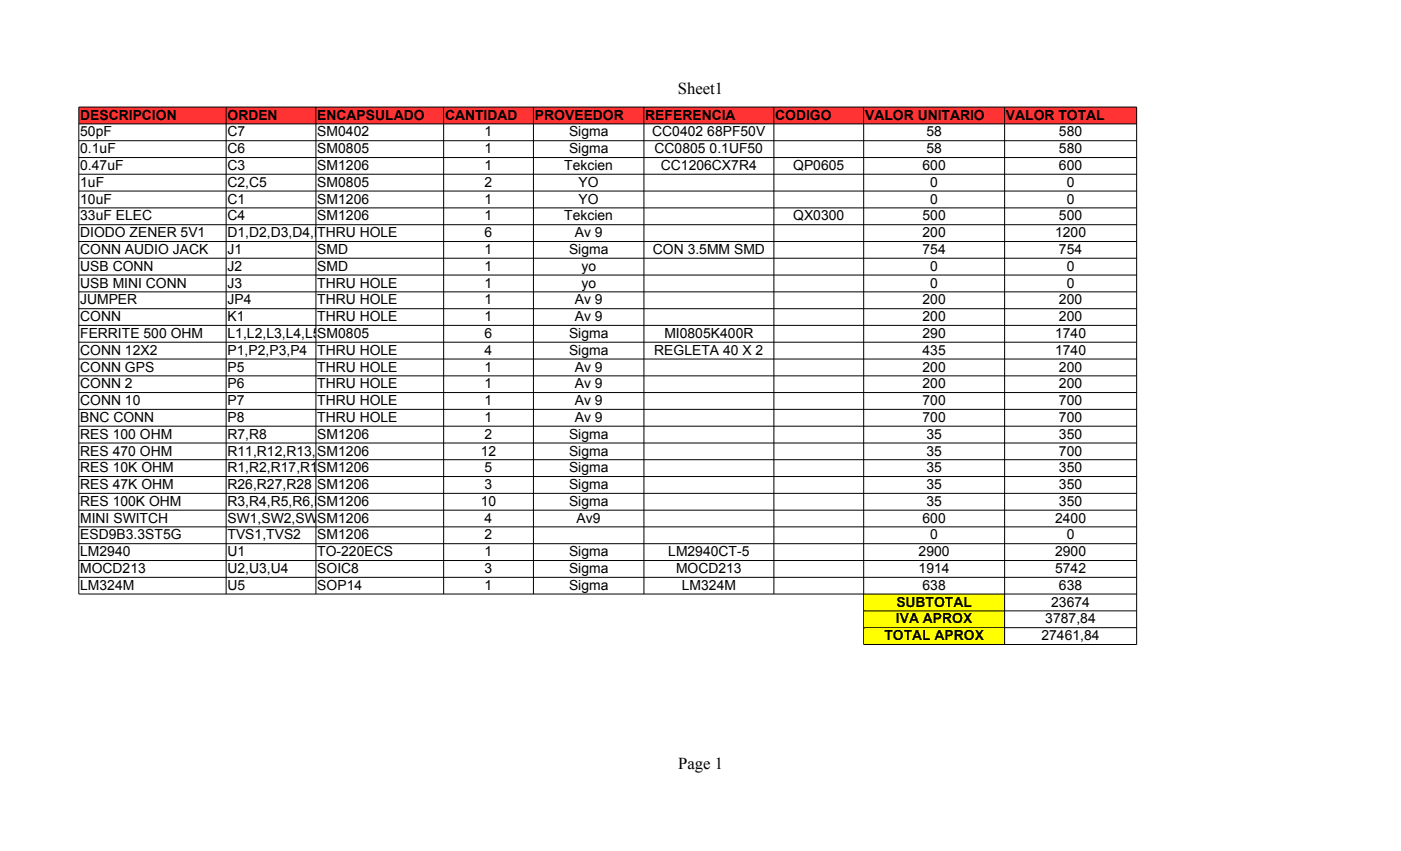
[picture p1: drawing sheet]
<svg xmlns="http://www.w3.org/2000/svg" width="356mm" height="216mm" viewBox="0 0 356 216" stroke-linecap="round" stroke-linejoin="round" font-family="sans-serif">
<defs><g id="words">
<g font-size="4.2">
<text x="172" y="23.8">Sheet1</text>
<text x="172.1" y="195">Page 1</text>
</g>
<g font-size="3.5">
<text x="20.4" y="30.4">DESCRIPCION</text>
<text x="20.4" y="34.6">50pF</text>
<text x="57.7" y="30.4">ORDEN</text>
<text x="57.7" y="34.6">C7</text>
<text x="80.5" y="30.4">ENCAPSULADO</text>
<text x="80.5" y="34.6">SM0402</text>
<text x="113" y="30.4">CANTIDAD</text>
<text x="123" y="34.6">1</text>
<text x="135.8" y="30.4">PROVEEDOR</text>
<text x="144.4" y="34.6">Sigma</text>
<text x="163.8" y="30.4">REFERENCIA</text>
<text x="165.6" y="34.6">CC0402 68PF50V</text>
<text x="196.8" y="30.4">CODIGO</text>
<text x="219.6" y="30.4">VALOR UNITARIO</text>
<text x="235.1" y="34.6">58</text>
<text x="255.3" y="30.4">VALOR TOTAL</text>
<text x="268.8" y="34.6">580</text>
<text x="20.4" y="38.9">0.1uF</text>
<text x="57.7" y="38.9">C6</text>
<text x="80.5" y="38.9">SM0805</text>
<text x="123" y="38.9">1</text>
<text x="144.4" y="38.9">Sigma</text>
<text x="166.2" y="38.9">CC0805 0.1UF50</text>
<text x="235.1" y="38.9">58</text>
<text x="268.8" y="38.9">580</text>
<text x="20.4" y="43.1">0.47uF</text>
<text x="20.4" y="47.4">1uF</text>
<text x="57.7" y="43.1">C3</text>
<text x="57.7" y="47.4">C2,C5</text>
<text x="80.5" y="43.1">SM1206</text>
<text x="80.5" y="47.4">SM0805</text>
<text x="123" y="43.1">1</text>
<text x="123" y="47.4">2</text>
<text x="143.2" y="43.1">Tekcien</text>
<text x="146.9" y="47.4">YO</text>
<text x="167.7" y="43.1">CC1206CX7R4</text>
<text x="201.3" y="43.1">QP0605</text>
<text x="234.1" y="43.1">600</text>
<text x="236.1" y="47.4">0</text>
<text x="268.8" y="43.1">600</text>
<text x="270.8" y="47.4">0</text>
<text x="20.4" y="51.6">10uF</text>
<text x="57.7" y="51.6">C1</text>
<text x="80.5" y="51.6">SM1206</text>
<text x="123" y="51.6">1</text>
<text x="146.9" y="51.6">YO</text>
<text x="236.1" y="51.6">0</text>
<text x="270.8" y="51.6">0</text>
<text x="20.4" y="55.9">33uF ELEC</text>
<text x="57.7" y="55.9">C4</text>
<text x="80.5" y="55.9">SM1206</text>
<text x="123" y="55.9">1</text>
<text x="143.2" y="55.9">Tekcien</text>
<text x="201.3" y="55.9">QX0300</text>
<text x="234.1" y="55.9">500</text>
<text x="268.8" y="55.9">500</text>
<text x="20.4" y="60.2">DIODO ZENER 5V1</text>
<text x="20.4" y="64.5">CONN AUDIO JACK</text>
<text x="57.7" y="60.2">D1,D2,D3,D4,D5,D6</text>
<text x="57.7" y="64.5">J1</text>
<text x="80.5" y="60.2">THRU HOLE</text>
<text x="80.5" y="64.5">SMD</text>
<text x="123" y="60.2">6</text>
<text x="123" y="64.5">1</text>
<text x="144.4" y="64.5">Sigma</text>
<text x="145.9" y="60.2">Av 9</text>
<text x="165.7" y="64.5">CON 3.5MM SMD</text>
<text x="234.1" y="60.2">200</text>
<text x="234.1" y="64.5">754</text>
<text x="267.8" y="60.2">1200</text>
<text x="268.8" y="64.5">754</text>
<text x="20.4" y="68.7">USB CONN</text>
<text x="57.7" y="68.7">J2</text>
<text x="80.5" y="68.7">SMD</text>
<text x="123" y="68.7">1</text>
<text x="147.6" y="68.7">yo</text>
<text x="236.1" y="68.7">0</text>
<text x="270.8" y="68.7">0</text>
<text x="20.4" y="73">USB MINI CONN</text>
<text x="20.4" y="77.2">JUMPER</text>
<text x="57.7" y="73">J3</text>
<text x="57.7" y="77.2">JP4</text>
<text x="80.5" y="73">THRU HOLE</text>
<text x="80.5" y="77.2">THRU HOLE</text>
<text x="123" y="73">1</text>
<text x="123" y="77.2">1</text>
<text x="145.9" y="77.2">Av 9</text>
<text x="147.6" y="73">yo</text>
<text x="234.1" y="77.2">200</text>
<text x="236.1" y="73">0</text>
<text x="268.8" y="77.2">200</text>
<text x="270.8" y="73">0</text>
<text x="20.4" y="81.5">CONN</text>
<text x="57.7" y="81.5">K1</text>
<text x="80.5" y="81.5">THRU HOLE</text>
<text x="123" y="81.5">1</text>
<text x="145.9" y="81.5">Av 9</text>
<text x="234.1" y="81.5">200</text>
<text x="268.8" y="81.5">200</text>
<text x="20.4" y="85.7">FERRITE 500 OHM</text>
<text x="20.4" y="90">CONN 12X2</text>
<text x="57.7" y="85.7">L1,L2,L3,L4,L5,L6</text>
<text x="57.7" y="90">P1,P2,P3,P4</text>
<text x="80.5" y="85.7">SM0805</text>
<text x="80.5" y="90">THRU HOLE</text>
<text x="123" y="85.7">6</text>
<text x="123" y="90">4</text>
<text x="144.4" y="85.7">Sigma</text>
<text x="144.4" y="90">Sigma</text>
<text x="166.1" y="90">REGLETA 40 X 2</text>
<text x="168.6" y="85.7">MI0805K400R</text>
<text x="234.1" y="85.7">290</text>
<text x="234.1" y="90">435</text>
<text x="267.8" y="85.7">1740</text>
<text x="267.8" y="90">1740</text>
<text x="20.4" y="94.3">CONN GPS</text>
<text x="57.7" y="94.3">P5</text>
<text x="80.5" y="94.3">THRU HOLE</text>
<text x="123" y="94.3">1</text>
<text x="145.9" y="94.3">Av 9</text>
<text x="234.1" y="94.3">200</text>
<text x="268.8" y="94.3">200</text>
<text x="20.4" y="98.5">CONN 2</text>
<text x="57.7" y="98.5">P6</text>
<text x="80.5" y="98.5">THRU HOLE</text>
<text x="123" y="98.5">1</text>
<text x="145.9" y="98.5">Av 9</text>
<text x="234.1" y="98.5">200</text>
<text x="268.8" y="98.5">200</text>
<text x="20.4" y="102.8">CONN 10</text>
<text x="20.4" y="107">BNC CONN</text>
<text x="57.7" y="102.8">P7</text>
<text x="57.7" y="107">P8</text>
<text x="80.5" y="102.8">THRU HOLE</text>
<text x="80.5" y="107">THRU HOLE</text>
<text x="123" y="102.8">1</text>
<text x="123" y="107">1</text>
<text x="145.9" y="102.8">Av 9</text>
<text x="145.9" y="107">Av 9</text>
<text x="234.1" y="102.8">700</text>
<text x="234.1" y="107">700</text>
<text x="268.8" y="102.8">700</text>
<text x="268.8" y="107">700</text>
<text x="20.4" y="111.3">RES 100 OHM</text>
<text x="57.7" y="111.3">R7,R8</text>
<text x="80.5" y="111.3">SM1206</text>
<text x="123" y="111.3">2</text>
<text x="144.4" y="111.3">Sigma</text>
<text x="235.1" y="111.3">35</text>
<text x="268.8" y="111.3">350</text>
<text x="20.4" y="115.6">RES 470 OHM</text>
<text x="20.4" y="119.8">RES 10K OHM</text>
<text x="57.7" y="115.6">R11,R12,R13,R14,R15,R16,R20,R21,R22,R23,R24,R25</text>
<text x="57.7" y="119.8">R1,R2,R17,R18,R19</text>
<text x="80.5" y="115.6">SM1206</text>
<text x="80.5" y="119.8">SM1206</text>
<text x="122" y="115.6">12</text>
<text x="123" y="119.8">5</text>
<text x="144.4" y="115.6">Sigma</text>
<text x="144.4" y="119.8">Sigma</text>
<text x="235.1" y="115.6">35</text>
<text x="235.1" y="119.8">35</text>
<text x="268.8" y="115.6">700</text>
<text x="268.8" y="119.8">350</text>
<text x="20.4" y="124.1">RES 47K OHM</text>
<text x="57.7" y="124.1">R26,R27,R28</text>
<text x="80.5" y="124.1">SM1206</text>
<text x="123" y="124.1">3</text>
<text x="144.4" y="124.1">Sigma</text>
<text x="235.1" y="124.1">35</text>
<text x="268.8" y="124.1">350</text>
<text x="20.4" y="128.3">RES 100K OHM</text>
<text x="57.7" y="128.3">R3,R4,R5,R6,R29,R30,R31,R32,R33,R3410</text>
<text x="80.5" y="128.3">SM1206</text>
<text x="144.4" y="128.3">Sigma</text>
<text x="235.1" y="128.3">35</text>
<text x="268.8" y="128.3">350</text>
<text x="20.4" y="132.6">MINI SWITCH</text>
<text x="20.4" y="136.8">ESD9B3.3ST5G</text>
<text x="57.7" y="132.6">SW1,SW2,SW3,SW4</text>
<text x="57.7" y="136.8">TVS1,TVS2</text>
<text x="80.5" y="132.6">SM1206</text>
<text x="80.5" y="136.8">SM1206</text>
<text x="123" y="132.6">4</text>
<text x="123" y="136.8">2</text>
<text x="146.4" y="132.6">Av9</text>
<text x="234.1" y="132.6">600</text>
<text x="236.1" y="136.8">0</text>
<text x="267.8" y="132.6">2400</text>
<text x="270.8" y="136.8">0</text>
<text x="20.4" y="141.1">LM2940</text>
<text x="57.7" y="141.1">U1</text>
<text x="80.5" y="141.1">TO-220ECS</text>
<text x="123" y="141.1">1</text>
<text x="144.4" y="141.1">Sigma</text>
<text x="169.6" y="141.1">LM2940CT-5</text>
<text x="233.2" y="141.1">2900</text>
<text x="267.8" y="141.1">2900</text>
<text x="20.4" y="145.4">MOCD213</text>
<text x="20.4" y="149.6">LM324M</text>
<text x="57.7" y="145.4">U2,U3,U4</text>
<text x="57.7" y="149.6">U5</text>
<text x="80.5" y="145.4">SOIC8</text>
<text x="80.5" y="149.6">SOP14</text>
<text x="123" y="145.4">3</text>
<text x="123" y="149.6">1</text>
<text x="144.4" y="145.4">Sigma</text>
<text x="144.4" y="149.6">Sigma</text>
<text x="171.6" y="145.4">MOCD213</text>
<text x="173.1" y="149.6">LM324M</text>
<text x="233.2" y="145.4">1914</text>
<text x="234.1" y="149.6">638</text>
<text x="267.8" y="145.4">5742</text>
<text x="268.8" y="149.6">638</text>
<text x="227.5" y="153.9">SUBTOTAL</text>
<text x="266.8" y="153.9">23674</text>
<text x="227.4" y="158.2">IVA APROX</text>
<text x="265.3" y="158.2">3787,84</text>
<text x="224.5" y="162.4">TOTAL APROX</text>
<text x="264.3" y="162.4">27461,84</text>
</g>
</g></defs>
<path d="M20 27.2h268.5v4.2h-268.5z" fill-rule="evenodd" fill="#f33"/>
<path d="M219.2 150.7h35.8v12.8h-35.8z" fill-rule="evenodd" fill="#ff0"/>
<g fill="none" stroke="#000" stroke-width=".25">
<path d="M20 31.4h268.5M20 35.7h268.5M20 40h268.5M57.4 27.2v123.5M80.2 27.2v123.5M112.6 27.2v123.5M135.4 27.2v123.5M163.4 27.2v123.5M196.4 27.2v123.5M219.2 27.2v136.3h69.3v-136.3h-268.5v123.5h268.5M255 27.2v136.3M20 44.2h268.5"/>
<path d="M20 48.5h268.5M20 52.7h268.5M20 57h268.5M20 61.3h268.5M20 65.5h268.5M20 69.8h268.5M20 74h268.5M20 78.3h268.5M20 82.5h268.5M20 86.8h268.5M20 91.1h268.5M20 95.4h268.5"/>
<path d="M20 99.6h268.5M20 103.9h268.5M20 108.1h268.5M20 112.4h268.5M20 116.6h268.5M20 120.9h268.5M20 125.2h268.5M20 129.4h268.5M20 133.7h268.5M20 137.9h268.5M20 142.2h268.5M20 146.5h268.5"/>
<path d="M219.2 155h69.3M219.2 159.2h69.3"/>
</g>
<use href="#words"/>
</svg>
